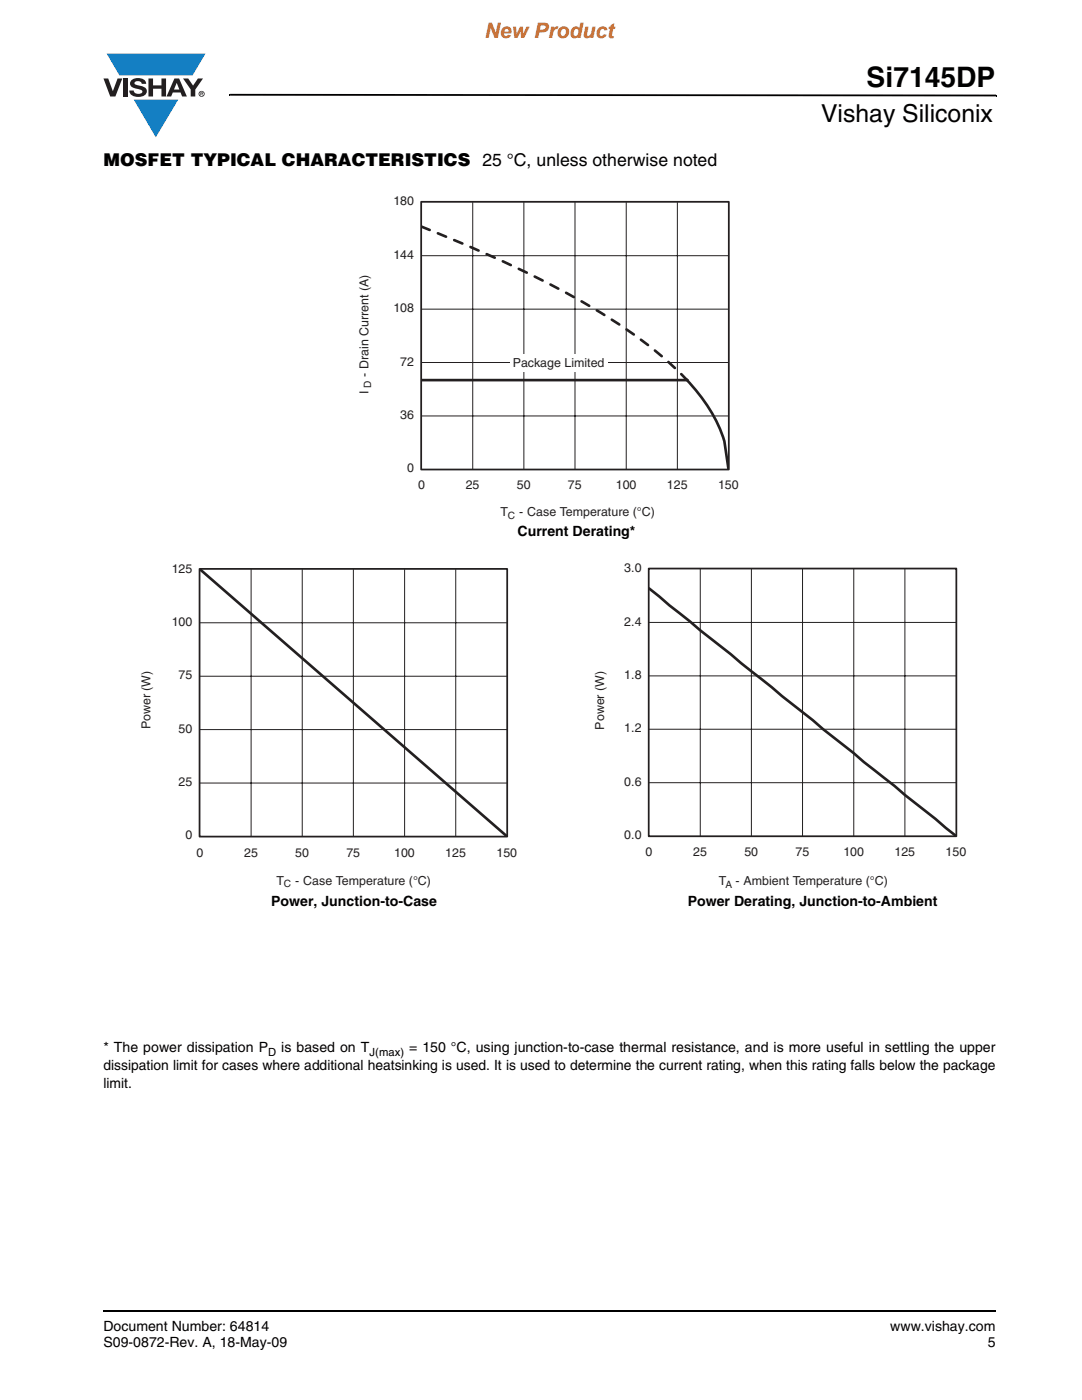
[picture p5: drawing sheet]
<svg xmlns="http://www.w3.org/2000/svg" width="216mm" height="279mm" viewBox="0 0 216 279" stroke-linecap="round" stroke-linejoin="round" font-family="sans-serif">
<defs><g id="words">
<text font-size="5.6" x="172.9" y="17.4">Si7145DP</text>
<text font-size="4.9" x="163.9" y="24.4">Vishay Siliconix</text>
<text font-size="4.2" fill="#f06b12" x="96.7" y="7.5">New Product</text>
<text font-size="3.5" x="20.6" y="33">MOSFET TYPICAL CHARACTERISTICS 25 °C, unless otherwise noted</text>
<g font-size="2.8">
<text x="103.3" y="106.9">Current Derating*</text>
<text x="54.1" y="180.9">Power, Junction-to-Case</text>
<text x="137.2" y="180.9">Power Derating, Junction-to-Ambient</text>
<text x="20.6" y="210">* The power dissipation P</text>
<text x="56.1" y="210">is based on T</text>
<text x="81.6" y="210">= 150 °C, using junction-to-case thermal resistance, and is more useful in settling the upper</text>
<text x="20.6" y="213.5">dissipation limit for cases where additional heatsinking is used. It is used to determine the current rating, when this rating falls below the package</text>
<text x="20.6" y="217.1">limit.</text>
<text x="20.6" y="265.6">Document Number: 64814</text>
<text x="20.6" y="268.8">S09-0872-Rev. A, 18-May-09</text>
<text x="177.7" y="265.6">www.vishay.com</text>
<text x="197.1" y="268.8">5</text>
</g>
<g font-size="2.5" fill="#231f20">
<text x="78.5" y="41">180</text>
<text x="78.5" y="51.6">144</text>
<text x="78.5" y="62.3">108</text>
<text x="73.5" y="75.2" transform="rotate(-90 73.5 75.2)">- Drain Current (A)</text>
<text x="79.9" y="73">72</text>
<text x="102.3" y="73.3">Package Limited</text>
<text x="73.5" y="78.6" transform="rotate(-90 73.5 78.6)">I</text>
<text x="79.9" y="83.6">36</text>
<text x="81.2" y="94.3">0</text>
<text x="83.4" y="97.7">0</text>
<text x="92.9" y="97.7">25</text>
<text x="103.1" y="97.7">50</text>
<text x="113.3" y="97.7">75</text>
<text x="122.9" y="97.7">100</text>
<text x="133.1" y="97.7">125</text>
<text x="143.3" y="97.7">150</text>
<text x="99.8" y="102.9">T</text>
<text x="103.6" y="102.9">- Case Temperature (°C)</text>
<text x="34.3" y="114.3">125</text>
<text x="124.6" y="114.2">3.0</text>
<text x="34.3" y="124.9">100</text>
<text x="124.6" y="124.8">2.4</text>
<text x="35.6" y="135.6">75</text>
<text x="124.6" y="135.5">1.8</text>
<text x="30" y="145.6" transform="rotate(-90 30 145.6)">Power (W)</text>
<text x="35.6" y="146.2">50</text>
<text x="120.6" y="145.6" transform="rotate(-90 120.6 145.6)">Power (W)</text>
<text x="124.6" y="146.2">1.2</text>
<text x="35.6" y="156.9">25</text>
<text x="124.6" y="156.8">0.6</text>
<text x="37" y="167.5">0</text>
<text x="124.6" y="167.5">0.0</text>
<text x="39.2" y="170.9">0</text>
<text x="48.7" y="170.9">25</text>
<text x="58.9" y="170.9">50</text>
<text x="69.1" y="170.9">75</text>
<text x="78.7" y="170.9">100</text>
<text x="88.9" y="170.9">125</text>
<text x="99.1" y="170.9">150</text>
<text x="128.8" y="170.9">0</text>
<text x="138.3" y="170.9">25</text>
<text x="148.5" y="170.9">50</text>
<text x="158.7" y="170.9">75</text>
<text x="168.3" y="170.9">100</text>
<text x="178.5" y="170.9">125</text>
<text x="188.7" y="170.9">150</text>
<text x="55.1" y="176.5">T</text>
<text x="58.9" y="176.5">- Case Temperature (°C)</text>
<text x="143.4" y="176.6">T</text>
<text x="146.8" y="176.6">- Ambient Temperature (°C)</text>
</g>
<g font-size="2.2">
<text x="53.5" y="210.7">D</text>
<text x="73.7" y="210.7">J(max)</text>
</g>
<g font-size="2" fill="#231f20">
<text x="74.1" y="77.5" transform="rotate(-90 74.1 77.5)">D</text>
<text x="101.3" y="103.5">C</text>
<text x="56.7" y="177.1">C</text>
<text x="144.8" y="177.1">A</text>
</g>
</g></defs>
<g fill="#147fc3">
<path d="M21.3 10.7h19.7l-2.6 4.4h-3.8h-10.8z"/>
<path d="M26.7 19.9h8.9l-4.5 7.5z"/>
</g>
<g fill="#231f20">
<path d="M20.6 15.7h1l.9 2.5 1-2.5h.9l-1.4 3.6h-1z"/>
<path d="M24.6 15.7h.9v3.6h-.9z"/>
<path d="M26.3 16a2.1 2.1 0 0 1 2.8 .3l.1 .4h-.9a.79 .79 0 0 0-.7-.5 .79 .79 0 0 0-.8 .4l.3 .3 1 .2a1.08 1.08 0 0 1 1.2 1.1 1.08 1.08 0 0 1-1.1 1.1 1.73 1.73 0 0 1-2.4-1.2h.9a.96 .96 0 0 0 .8 .6 .96 .96 0 0 0 .9-.4 1.31 1.31 0 0 0-1.2-.6 1.03 1.03 0 0 1-1.1-.6 1.03 1.03 0 0 1 .2-1.1z"/>
<path d="M29.6 15.7h.9v1.3h1.7v-1.3h.9v3.6h-.9v-1.6h-1.7v1.6h-.9z"/>
<path d="M36.5 15.7h1.1l.9 1.4 1-1.4h1l-1.5 2.2v1.4h-.9v-1.4z"/>
<path d="M35.3 16.5l.5 1.4h-1.1zM34.8 15.7l-1.6 3.6h1l.3-.8h1.5l.3 .8h1l-1.6-3.6z"/>
<path d="M39.8 18.7a.46 .46 0 0 1 .9 0 .46 .46 0 0 1-.9 0zM39.6 18.7a.6 .6 0 0 0 1.2 0 .6 .6 0 0 0-1.2 0z"/>
<path d="M40.1 18.5h.2v.2h-.2zM40 18.4v.7h.1v-.3l.4 .3-.2-.3 .2-.2-.1-.2z"/>
</g>
<path d="M45.7 18.7h.2v.4h-.2zM45.9 18.7l152.9 .2v.3l-152.9-.1zM198.8 18.9h.1v.3h-.1zM20.5 261.5h.1v.4h-.1z" fill="#000"/>
<path d="M20.6 261.7h178.2" fill="none" stroke="#000" stroke-width=".36"/>
<path d="M71.4 38.9h76v65h-76z" fill="#fff"/>
<path d="M84.1 51h61.3M94.3 40.3v53.4M104.5 40.3v53.4M114.7 40.3v53.4M125 40.3v53.4M135.2 40.3v53.4M84.1 72.3h61.3M84.1 61.7h61.3M84.1 83h61.3" fill="none" stroke="#231f20" stroke-width=".2"/>
<path d="M84.1 75.9h53.1M136.9 75.7a31.6 31.6 0 0 1 7.6 12.4l.9 5.5" fill="none" stroke="#231f20" stroke-width=".53"/>
<path d="M84.1 45.2a244 244 0 0 1 36.4 17.6 81.4 81.4 0 0 1 16.4 12.9" fill="none" stroke="#231f20" stroke-width=".53" stroke-dasharray="1.8 1.8"/>
<path d="M84 40.3h61.4v53.4h-61.4z" fill="none" stroke="#231f20" stroke-width=".35"/>
<g fill="#fff">
<path d="M101.8 70.8h19.4v3.4h-19.4z"/>
<path d="M27.9 112.1h75.3v65.4h-75.3z"/>
</g>
<path d="M50.1 113.6v53.3M60.3 113.6v53.3M70.5 113.6v53.3M80.7 113.6v53.3M90.9 113.6v53.3M39.9 135h61.3M39.9 124.3h61.3M39.9 156.3h61.3M39.9 145.6h61.3" fill="none" stroke="#231f20" stroke-width=".2"/>
<path d="M39.9 113.6l61.2 53.3" fill="none" stroke="#231f20" stroke-width=".53"/>
<path d="M39.8 113.5h61.4v53.5h-61.4z" fill="none" stroke="#231f20" stroke-width=".35"/>
<path d="M118.4 112.1h74.4v65.5h-74.4z" fill="#fff"/>
<path d="M139.7 113.5v53.4M149.9 113.5v53.4M160.1 113.5v53.4M170.4 113.5v53.4M180.6 113.5v53.4M129.5 134.9h61.3M129.5 124.2h61.3M129.5 156.2h61.3M129.5 145.5h61.3" fill="none" stroke="#231f20" stroke-width=".2"/>
<path d="M129.5 117.4l10.2 8.4 6.1 4.8 45 36.2" fill="none" stroke="#231f20" stroke-width=".53"/>
<path d="M129.4 113.5h61.4v53.4h-61.4z" fill="none" stroke="#231f20" stroke-width=".35"/>
<use href="#words"/>
</svg>
